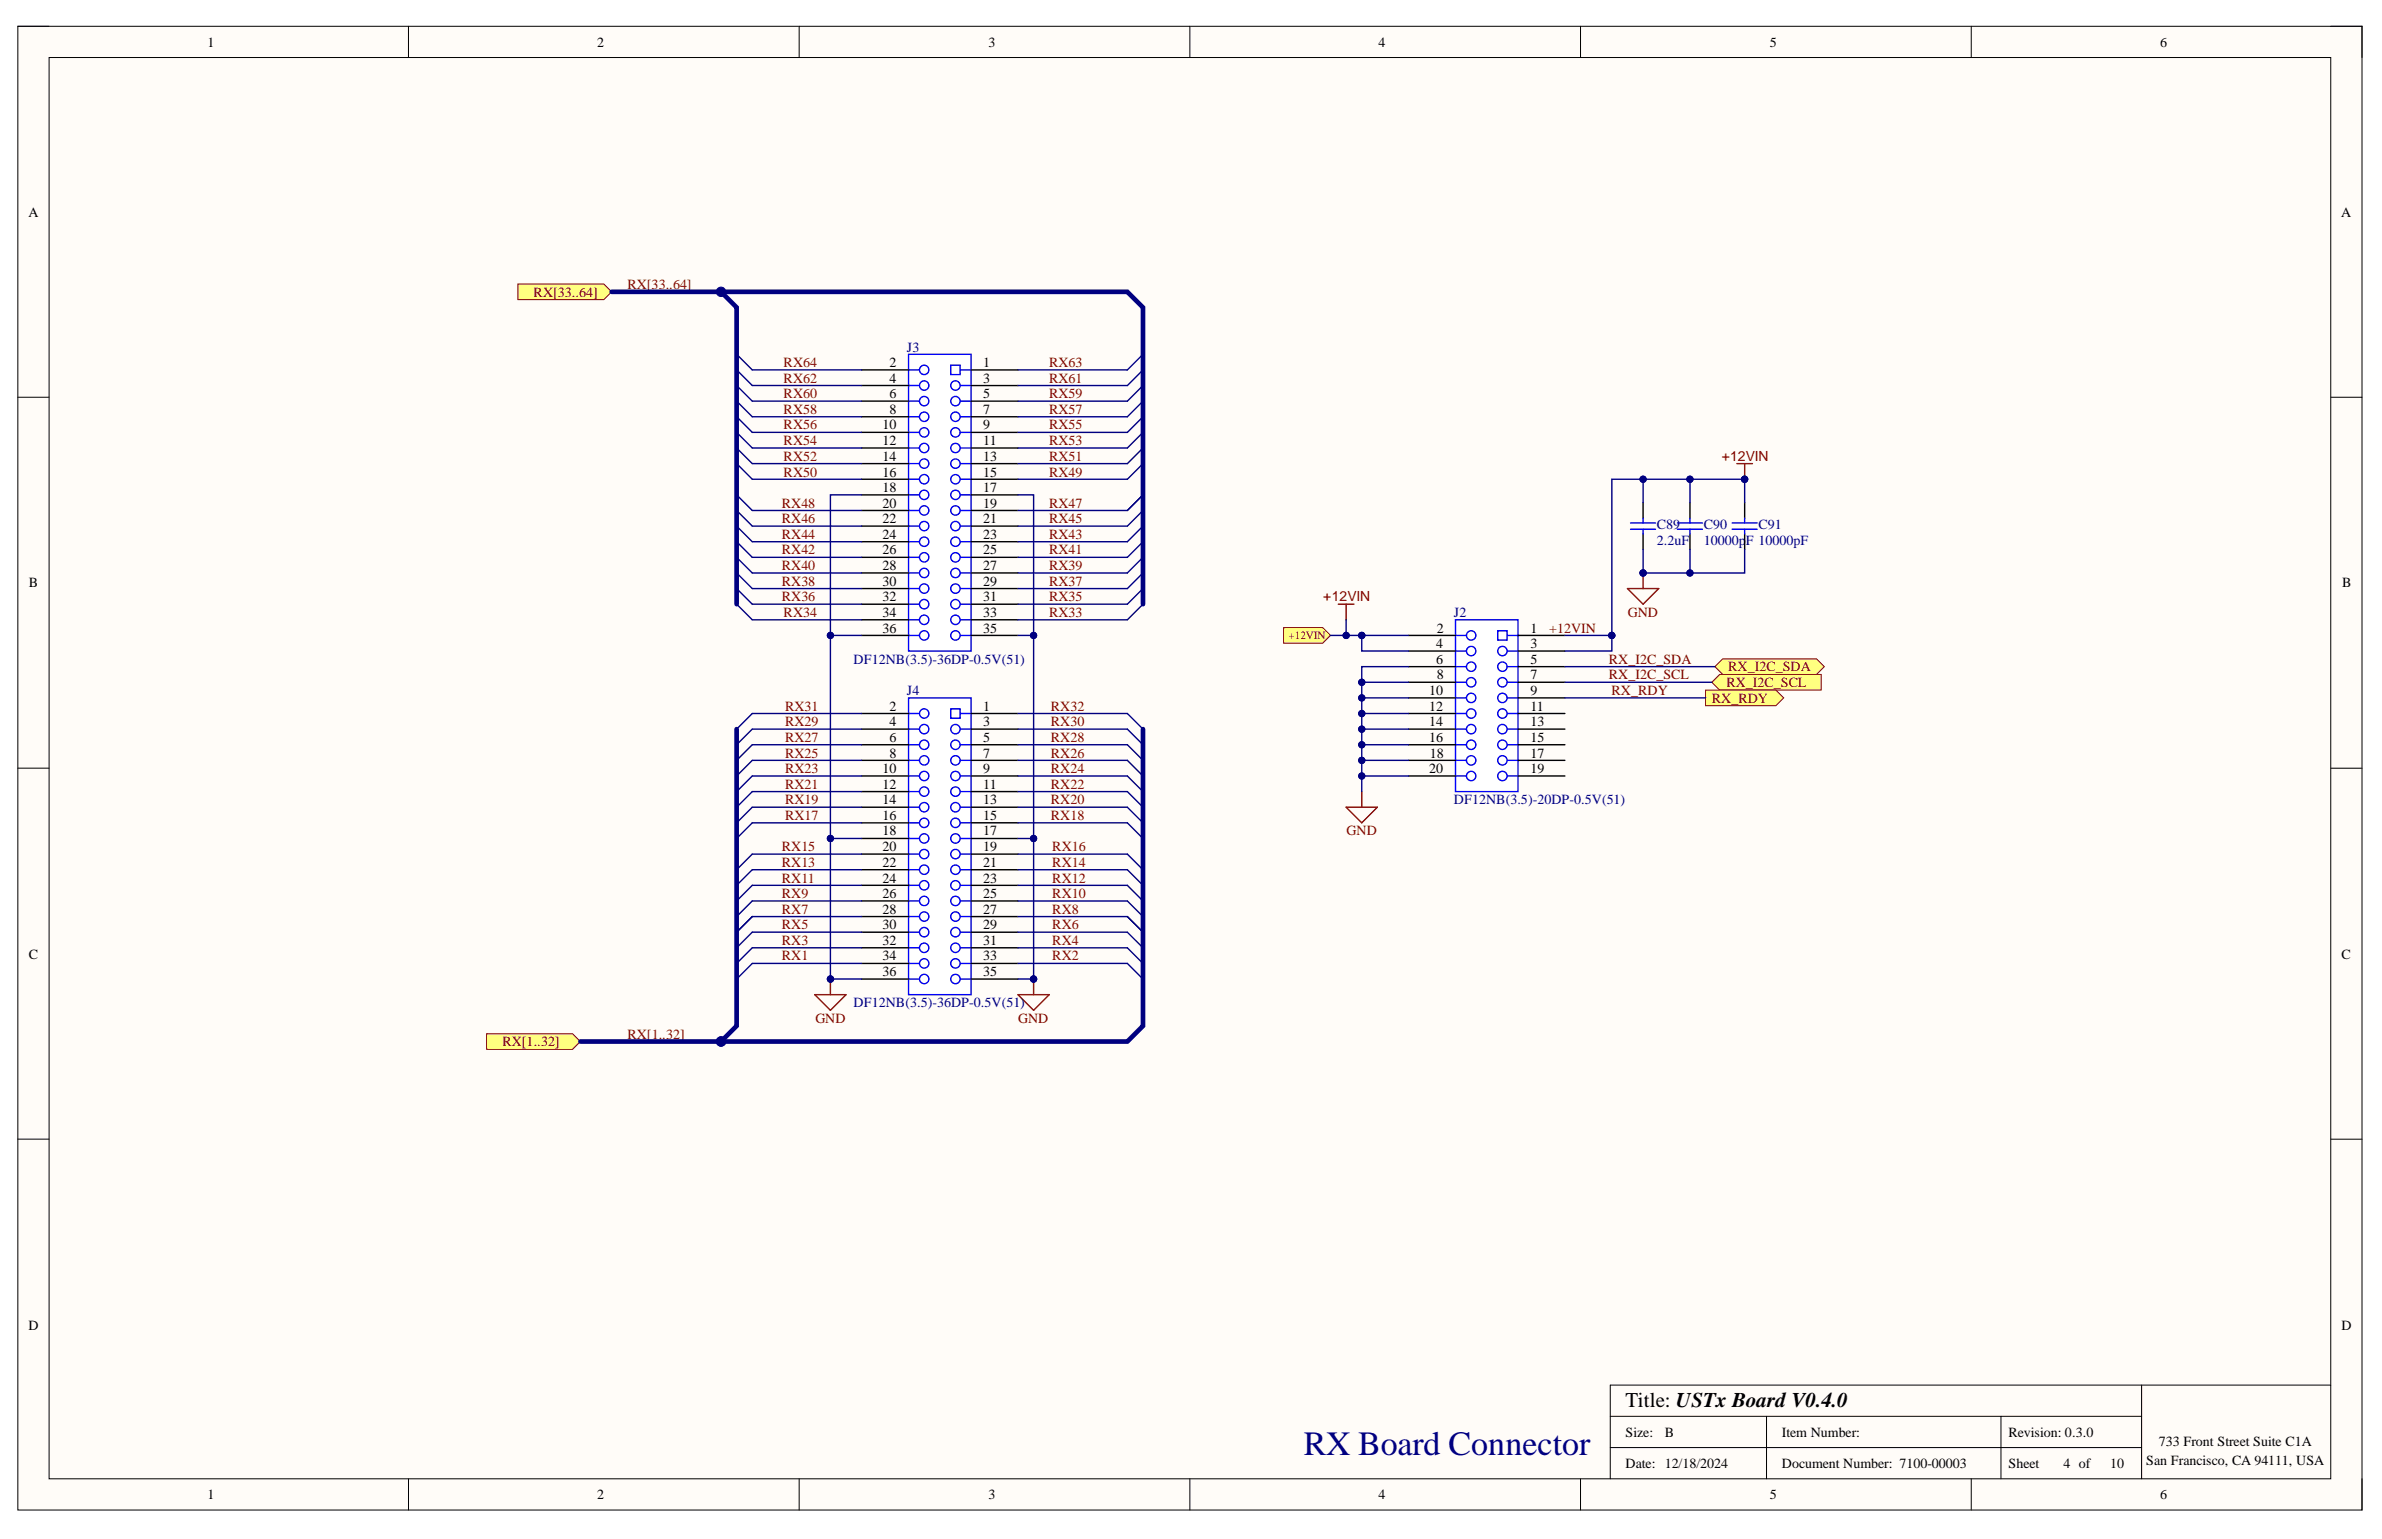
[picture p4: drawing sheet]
<svg xmlns="http://www.w3.org/2000/svg" width="432mm" height="279mm" viewBox="0 0 432 279" stroke-linecap="round" stroke-linejoin="round" font-family="sans-serif">
<defs><g id="words">
<text font-size="6.2" fill="#000080" x="236.3" y="263.7">RX Board Connector</text>
<text font-size="3.8" x="294.7" y="255.1">Title: USTx Board V0.4.0</text>
<g font-size="2.5">
<text x="37.6" y="8.5">1</text>
<text x="108.2" y="8.5">2</text>
<text x="179.2" y="8.5">3</text>
<text x="249.9" y="8.5">4</text>
<text x="320.8" y="8.5">5</text>
<text x="391.6" y="8.5">6</text>
<text x="5.2" y="39.3">A</text>
<text x="424.4" y="39.3">A</text>
<text x="161.3" y="66.5">2</text>
<text x="161.3" y="69.4">4</text>
<text x="178.2" y="66.5">1</text>
<text x="178.2" y="69.4">3</text>
<text x="160" y="77.9">10</text>
<text x="161.3" y="72.2">6</text>
<text x="161.3" y="75.1">8</text>
<text x="178.2" y="72.2">5</text>
<text x="178.2" y="75.1">7</text>
<text x="178.2" y="77.9">9</text>
<text x="160" y="80.7">12</text>
<text x="160" y="83.5">14</text>
<text x="178.2" y="80.7">11</text>
<text x="178.2" y="83.5">13</text>
<text x="160" y="86.4">16</text>
<text x="160" y="89.2">18</text>
<text x="178.2" y="86.4">15</text>
<text x="178.2" y="89.2">17</text>
<text x="160" y="92.1">20</text>
<text x="160" y="94.9">22</text>
<text x="178.2" y="92.1">19</text>
<text x="178.2" y="94.9">21</text>
<text x="160" y="97.7">24</text>
<text x="160" y="100.5">26</text>
<text x="178.2" y="97.7">23</text>
<text x="178.2" y="100.5">25</text>
<text x="5.2" y="106.5">B</text>
<text x="160" y="103.4">28</text>
<text x="160" y="106.2">30</text>
<text x="178.2" y="103.4">27</text>
<text x="178.2" y="106.2">29</text>
<text x="424.6" y="106.5">B</text>
<text x="160" y="109.1">32</text>
<text x="160" y="111.8">34</text>
<text x="178.2" y="109.1">31</text>
<text x="178.2" y="111.8">33</text>
<text x="160" y="114.7">36</text>
<text x="178.2" y="114.7">35</text>
<text x="260.4" y="117.5">4</text>
<text x="260.4" y="114.7">2</text>
<text x="277.4" y="114.7">1</text>
<text x="277.4" y="117.5">3</text>
<text x="260.4" y="120.4">6</text>
<text x="260.4" y="123.2">8</text>
<text x="277.4" y="120.4">5</text>
<text x="277.4" y="123.2">7</text>
<text x="161.3" y="128.8">2</text>
<text x="161.3" y="131.7">4</text>
<text x="178.2" y="128.8">1</text>
<text x="178.2" y="131.7">3</text>
<text x="259.1" y="126">10</text>
<text x="259.1" y="128.8">12</text>
<text x="259.1" y="131.7">14</text>
<text x="277.4" y="126">9</text>
<text x="277.4" y="128.8">11</text>
<text x="277.4" y="131.7">13</text>
<text x="161.3" y="134.5">6</text>
<text x="161.3" y="137.4">8</text>
<text x="178.2" y="134.5">5</text>
<text x="178.2" y="137.4">7</text>
<text x="259.1" y="134.5">16</text>
<text x="259.2" y="137.4">18</text>
<text x="277.4" y="134.5">15</text>
<text x="277.4" y="137.4">17</text>
<text x="160" y="140.2">10</text>
<text x="160" y="143">12</text>
<text x="178.2" y="140.2">9</text>
<text x="178.2" y="143">11</text>
<text x="259.1" y="140.2">20</text>
<text x="277.4" y="140.2">19</text>
<text x="160" y="145.8">14</text>
<text x="160" y="148.7">16</text>
<text x="178.2" y="145.8">13</text>
<text x="178.2" y="148.7">15</text>
<text x="160" y="151.5">18</text>
<text x="160" y="154.4">20</text>
<text x="178.2" y="151.5">17</text>
<text x="178.2" y="154.4">19</text>
<text x="160" y="157.1">22</text>
<text x="160" y="160">24</text>
<text x="178.2" y="157.1">21</text>
<text x="178.2" y="160">23</text>
<text x="160" y="162.8">26</text>
<text x="160" y="165.7">28</text>
<text x="178.2" y="162.8">25</text>
<text x="178.2" y="165.7">27</text>
<text x="5.2" y="173.8">C</text>
<text x="160" y="168.5">30</text>
<text x="160" y="171.3">32</text>
<text x="178.2" y="168.5">29</text>
<text x="178.2" y="171.3">31</text>
<text x="424.5" y="173.8">C</text>
<text x="160" y="174.1">34</text>
<text x="160" y="177">36</text>
<text x="178.2" y="174.1">33</text>
<text x="178.2" y="177">35</text>
<text x="5.2" y="241.1">D</text>
<text x="424.5" y="241.1">D</text>
<text x="294.7" y="260.5">Size:</text>
<text x="301.8" y="260.5">B</text>
<text x="323" y="260.5">Item Number:</text>
<text x="364.1" y="260.5">Revision: 0.3.0</text>
<text x="391.3" y="262.2">733 Front Street Suite C1A</text>
<text x="294.7" y="266.2">Date: 12/18/2024</text>
<text x="323" y="266.2">Document Number: 7100-00003</text>
<text x="364.1" y="266.2">Sheet</text>
<text x="374.1" y="266.2">4 of</text>
<text x="382.5" y="266.2">10</text>
<text x="389" y="265.6">San Francisco, CA 94111, USA</text>
<text x="37.6" y="271.9">1</text>
<text x="108.2" y="271.9">2</text>
<text x="179.2" y="271.9">3</text>
<text x="249.9" y="271.9">4</text>
<text x="320.8" y="271.9">5</text>
<text x="391.6" y="271.9">6</text>
</g>
<g font-size="2.5" fill="#800000">
<text x="96.7" y="53.8">RX[33..64]</text>
<text x="113.7" y="52.4">RX[33..64]</text>
<text x="142.1" y="66.5">RX64</text>
<text x="142.1" y="69.4">RX62</text>
<text x="190.2" y="66.5">RX63</text>
<text x="190.2" y="69.4">RX61</text>
<text x="142.1" y="72.2">RX60</text>
<text x="142.1" y="75.1">RX58</text>
<text x="142.1" y="77.9">RX56</text>
<text x="190.2" y="72.2">RX59</text>
<text x="190.2" y="75.1">RX57</text>
<text x="190.2" y="77.9">RX55</text>
<text x="142.1" y="80.7">RX54</text>
<text x="142.1" y="83.5">RX52</text>
<text x="190.2" y="80.7">RX53</text>
<text x="190.2" y="83.5">RX51</text>
<text x="312.1" y="83.5">+12VIN</text>
<text x="142.1" y="86.4">RX50</text>
<text x="190.2" y="86.4">RX49</text>
<text x="141.7" y="92.1">RX48</text>
<text x="141.7" y="94.9">RX46</text>
<text x="190.2" y="92.1">RX47</text>
<text x="190.2" y="94.9">RX45</text>
<text x="141.7" y="97.7">RX44</text>
<text x="141.7" y="100.5">RX42</text>
<text x="190.2" y="97.7">RX43</text>
<text x="190.2" y="100.5">RX41</text>
<text x="141.7" y="103.4">RX40</text>
<text x="141.7" y="106.2">RX38</text>
<text x="190.2" y="103.4">RX39</text>
<text x="190.2" y="106.2">RX37</text>
<text x="141.7" y="109.1">RX36</text>
<text x="142.1" y="111.8">RX34</text>
<text x="190.2" y="109.1">RX35</text>
<text x="190.2" y="111.8">RX33</text>
<text x="239.9" y="109.1">+12VIN</text>
<text x="295.1" y="111.8">GND</text>
<text x="280.8" y="114.7">+12VIN</text>
<text x="291.6" y="123.2">RX_I2C_SCL</text>
<text x="291.6" y="120.4">RX_I2C_SDA</text>
<text x="312.9" y="124.6">RX_I2C_SCL</text>
<text x="313.3" y="121.7">RX_I2C_SDA</text>
<text x="142.3" y="128.8">RX31</text>
<text x="142.3" y="131.7">RX29</text>
<text x="190.5" y="128.8">RX32</text>
<text x="190.5" y="131.7">RX30</text>
<text x="292.1" y="126">RX_RDY</text>
<text x="310.3" y="127.4">RX_RDY</text>
<text x="142.3" y="134.5">RX27</text>
<text x="142.3" y="137.4">RX25</text>
<text x="190.5" y="134.5">RX28</text>
<text x="190.5" y="137.4">RX26</text>
<text x="142.3" y="140.2">RX23</text>
<text x="142.3" y="143">RX21</text>
<text x="190.5" y="140.2">RX24</text>
<text x="190.5" y="143">RX22</text>
<text x="142.3" y="145.8">RX19</text>
<text x="142.3" y="148.7">RX17</text>
<text x="190.5" y="145.8">RX20</text>
<text x="190.5" y="148.7">RX18</text>
<text x="141.7" y="154.4">RX15</text>
<text x="190.8" y="154.4">RX16</text>
<text x="244.1" y="151.5">GND</text>
<text x="141.7" y="157.1">RX13</text>
<text x="141.7" y="160">RX11</text>
<text x="190.8" y="157.1">RX14</text>
<text x="190.8" y="160">RX12</text>
<text x="141.7" y="162.8">RX9</text>
<text x="141.7" y="165.7">RX7</text>
<text x="190.8" y="162.8">RX10</text>
<text x="190.8" y="165.7">RX8</text>
<text x="141.7" y="168.5">RX5</text>
<text x="141.7" y="171.3">RX3</text>
<text x="190.8" y="168.5">RX6</text>
<text x="190.8" y="171.3">RX4</text>
<text x="141.7" y="174.1">RX1</text>
<text x="190.8" y="174.1">RX2</text>
<text x="147.8" y="185.5">GND</text>
<text x="184.6" y="185.5">GND</text>
<text x="91.1" y="189.7">RX[1..32]</text>
<text x="113.7" y="188.3">RX[1..32]</text>
</g>
<g font-size="2.5" fill="#000080">
<text x="164.4" y="63.7">J3</text>
<text x="300.3" y="96">C89</text>
<text x="308.9" y="96">C90</text>
<text x="318.8" y="96">C91</text>
<text x="300.3" y="98.8">2.2uF</text>
<text x="308.9" y="98.8">10000pF 10000pF</text>
<text x="263.6" y="111.8">J2</text>
<text x="154.7" y="120.4">DF12NB(3.5)-36DP-0.5V(51)</text>
<text x="164.4" y="126">J4</text>
<text x="263.6" y="145.8">DF12NB(3.5)-20DP-0.5V(51)</text>
<text x="154.7" y="182.7">DF12NB(3.5)-36DP-0.5V(51)</text>
</g>
<text font-size="2" fill="#800000" x="233.5" y="115.9">+12VIN</text>
</g></defs>
<path d="M3.2 4.8h425v269h-425z" fill-rule="evenodd" fill="#fffcf8"/>
<path d="M3.2 4.8h425v269h-425z" fill="none" stroke="#000" stroke-width=".18"/>
<path d="M8.9 10.4h413.6v257.7h-413.6z" fill-rule="evenodd" fill="#fffcf8"/>
<g fill="none" stroke="#000" stroke-width=".18">
<path d="M3.2 4.8h5.7M8.9 10.4h413.6v257.7h-413.6zM74 4.8v5.6M144.9 4.8v5.6M215.7 4.8v5.6M286.5 4.8v5.6M357.3 4.8v5.6M422.5 4.8h5.7v5.6M3.2 72h5.7M422.5 72h5.7M3.2 139.3h5.7M422.5 139.3h5.7"/>
<path d="M3.2 206.5h5.7M422.5 206.6h5.7M291.9 256.8h96.3M320.2 256.8v11.3M362.7 256.8v11.3M388.2 251.1v17M422.5 251.1h-130.6v17M74.1 268.1v5.7M144.9 268.1v5.7M215.7 268.1v5.7M286.5 268.1v5.7M291.9 262.5h96.3"/>
<path d="M357.3 268.1v5.7M428.2 268.1v5.7"/>
</g>
<path d="M295 106.7h5.7l-2.8 2.8zM297.9 103.9v2.8M244 146.4h5.7l-2.8 2.8zM246.9 143.5v2.9" fill="none" stroke="#800000" stroke-width=".25"/>
<circle cx="297.8" cy="103.9" r=".57" fill="#000080"/>
<circle cx="297.8" cy="103.9" r=".57" fill="none" stroke="#000080" stroke-width=".18"/>
<path d="M314.8 84.1h2.9M316.3 84.1v2.8" fill="none" stroke="#800000" stroke-width=".25"/>
<circle cx="316.3" cy="86.9" r=".57" fill="#000080"/>
<circle cx="316.3" cy="86.9" r=".57" fill="none" stroke="#000080" stroke-width=".18"/>
<path d="M306.4 91.1v2.9M306.4 96.8v2.8M316.3 91.1v2.9M316.3 96.8v2.8" fill="none" stroke="#000" stroke-width=".25"/>
<path d="M304.1 96h4.5M304.1 94.8h4.5M306.4 94v.8M306.4 96v.8M314 96h4.5M314 94.8h4.5M316.3 94v.8M316.3 96v.8" fill="none" stroke="#00f" stroke-width=".25"/>
<path d="M242.6 109.5h2.8M244 109.5v2.9" fill="none" stroke="#800000" stroke-width=".25"/>
<path d="M232.7 113.8h7.1l1.4 1.4-1.4 1.4h-7.1z" fill-rule="evenodd" fill="#ffff80"/>
<path d="M232.7 113.8h7.1l1.4 1.4-1.4 1.4h-7.1z" fill="none" stroke="#800000" stroke-width=".18"/>
<path d="M297.9 91.1v2.9M297.9 96.8v2.8" fill="none" stroke="#000" stroke-width=".25"/>
<path d="M295.6 96h4.5M295.6 94.8h4.5M297.9 94v.8M297.9 96v.8" fill="none" stroke="#00f" stroke-width=".25"/>
<path d="M88.2 187.4h15.6l1.4 1.4-1.4 1.5h-15.6z" fill-rule="evenodd" fill="#ffff80"/>
<path d="M88.2 187.4h15.6l1.4 1.4-1.4 1.5h-15.6z" fill="none" stroke="#800000" stroke-width=".18"/>
<g fill="none" stroke="#000080" stroke-width=".25">
<path d="M133.5 67.1l2.9 2.8M133.5 69.9l2.9 2.8M133.5 72.7l2.9 2.9M133.5 75.6l2.9 2.8M133.5 78.4l2.9 2.8M133.5 64.2l2.9 2.9M133.5 81.2l2.9 2.9M133.5 84.1l2.9 2.8M133.5 89.7l2.9 2.9M133.5 92.6l2.9 2.8M133.5 95.4l2.9 2.8M133.5 98.2l2.9 2.9"/>
<path d="M133.5 101.1l2.9 2.8M133.5 103.9l2.9 2.8M133.5 106.7l2.9 2.8M133.5 109.5l2.9 2.9M136.4 137.9l-2.9 2.8M136.4 135l-2.9 2.9M136.4 132.2l-2.9 2.8M136.4 129.4l-2.9 2.8M136.4 146.4l-2.9 2.8M136.4 149.2l-2.9 2.8M136.4 154.9l-2.9 2.8M136.4 157.7l-2.9 2.8"/>
<path d="M136.4 143.5l-2.9 2.9M136.4 140.7l-2.9 2.8M136.4 163.4l-2.9 2.8M136.4 160.5l-2.9 2.9M136.4 166.2l-2.9 2.8"/>
</g>
<path d="M150.5 177.5v2.9M147.7 180.4h5.7l-2.9 2.8z" fill="none" stroke="#800000" stroke-width=".25"/>
<circle cx="150.5" cy="177.5" r=".56" fill="#000080"/>
<circle cx="150.5" cy="177.5" r=".56" fill="none" stroke="#000080" stroke-width=".18"/>
<g fill="none" stroke="#000080" stroke-width=".25">
<path d="M207.2 67.1l-2.8 2.8M207.2 69.9l-2.8 2.8M207.2 72.7l-2.8 2.9M207.2 75.6l-2.8 2.8M207.2 78.4l-2.8 2.8M207.2 64.2l-2.8 2.9M207.2 81.2l-2.8 2.9M207.2 84.1l-2.8 2.8M207.2 89.7l-2.8 2.9M207.2 92.6l-2.8 2.8M207.2 95.4l-2.8 2.8M207.2 98.2l-2.8 2.9"/>
<path d="M207.2 101.1l-2.8 2.8M207.2 103.9l-2.8 2.8M207.2 106.7l-2.8 2.8M207.2 109.5l-2.8 2.9M204.4 137.9l2.8 2.8M204.4 135l2.8 2.9M204.4 132.2l2.8 2.8M204.4 129.4l2.8 2.8M204.4 146.4l2.8 2.8M204.4 149.2l2.8 2.8M204.4 154.9l2.8 2.8M204.4 157.7l2.8 2.8"/>
<path d="M204.4 143.5l2.8 2.9M204.4 140.7l2.8 2.8M204.4 163.4l2.8 2.8M204.4 160.5l2.8 2.9M204.4 166.2l2.8 2.8"/>
</g>
<path d="M187.4 177.5v2.9M184.5 180.4h5.7l-2.8 2.8z" fill="none" stroke="#800000" stroke-width=".25"/>
<circle cx="187.4" cy="177.5" r=".57" fill="#000080"/>
<circle cx="187.4" cy="177.5" r=".57" fill="none" stroke="#000080" stroke-width=".18"/>
<path d="M136.4 171.9l-2.9 2.8M136.4 166.2l-2.9 2.8M136.4 169l-2.9 2.9M136.4 174.7l-2.9 2.8M204.4 171.9l2.8 2.8M204.4 166.2l2.8 2.8M204.4 169l2.8 2.9M204.4 174.7l2.8 2.8" fill="none" stroke="#000080" stroke-width=".25"/>
<path d="M310.3 123.7l1.4-1.4h18.4v2.8h-18.4z" fill-rule="evenodd" fill="#ffff80"/>
<path d="M310.3 123.7l1.4-1.4h18.4v2.8h-18.4z" fill="none" stroke="#800000" stroke-width=".18"/>
<path d="M310.9 120.9l1.4-1.4h17l1.4 1.4-1.4 1.4h-17z" fill-rule="evenodd" fill="#ffff80"/>
<path d="M310.9 120.9l1.4-1.4h17l1.4 1.4-1.4 1.4h-17z" fill="none" stroke="#800000" stroke-width=".18"/>
<path d="M309.2 125.1h12.7l1.4 1.4-1.4 1.5h-12.7z" fill-rule="evenodd" fill="#ffff80"/>
<path d="M309.2 125.1h12.7l1.4 1.4-1.4 1.5h-12.7z" fill="none" stroke="#800000" stroke-width=".18"/>
<path d="M93.9 51.5h15.6l1.4 1.4-1.4 1.4h-15.6z" fill-rule="evenodd" fill="#ffff80"/>
<path d="M93.9 51.5h15.6l1.4 1.4-1.4 1.4h-15.6z" fill="none" stroke="#800000" stroke-width=".18"/>
<path d="M164.7 64.2h11.3v53.8h-11.3z" fill-rule="evenodd" fill="#fff"/>
<path d="M164.7 64.2h11.3v53.8h-11.3zM174.1 69.9h1.9" fill="none" stroke="#00f" stroke-width=".25"/>
<circle cx="173.2" cy="69.9" r=".85" fill="#fff"/>
<g fill="none" stroke="#00f" stroke-width=".25">
<path d="M174.1 67.1h1.9"/>
<circle cx="173.2" cy="69.9" r=".85"/>
</g>
<circle cx="173.2" cy="72.7" r=".85" fill="#fff"/>
<g fill="none" stroke="#00f" stroke-width=".25">
<path d="M174.1 72.7h1.9"/>
<circle cx="173.2" cy="72.7" r=".85"/>
</g>
<circle cx="173.2" cy="75.6" r=".85" fill="#fff"/>
<g fill="none" stroke="#00f" stroke-width=".25">
<path d="M174.1 75.6h1.9"/>
<circle cx="173.2" cy="75.6" r=".85"/>
</g>
<circle cx="173.2" cy="78.4" r=".85" fill="#fff"/>
<g fill="none" stroke="#00f" stroke-width=".25">
<path d="M164.7 75.6h2M174.1 78.4h1.9"/>
<circle cx="173.2" cy="78.4" r=".85"/>
</g>
<circle cx="167.5" cy="75.6" r=".85" fill="#fff"/>
<g fill="none" stroke="#00f" stroke-width=".25">
<path d="M164.7 78.4h2"/>
<circle cx="167.5" cy="75.6" r=".85"/>
</g>
<circle cx="167.5" cy="78.4" r=".85" fill="#fff"/>
<circle cx="167.5" cy="78.4" r=".85" fill="none" stroke="#00f" stroke-width=".25"/>
<circle cx="167.5" cy="72.7" r=".85" fill="#fff"/>
<g fill="none" stroke="#00f" stroke-width=".25">
<path d="M164.7 72.7h2"/>
<circle cx="167.5" cy="72.7" r=".85"/>
</g>
<circle cx="167.5" cy="69.9" r=".85" fill="#fff"/>
<g fill="none" stroke="#00f" stroke-width=".25">
<path d="M164.7 69.9h2"/>
<circle cx="167.5" cy="69.9" r=".85"/>
</g>
<circle cx="167.5" cy="67.1" r=".85" fill="#fff"/>
<g fill="none" stroke="#00f" stroke-width=".25">
<path d="M164.7 67.1h2M174.1 84.1h1.9"/>
<circle cx="167.5" cy="67.1" r=".85"/>
</g>
<circle cx="173.2" cy="84.1" r=".85" fill="#fff"/>
<g fill="none" stroke="#00f" stroke-width=".25">
<path d="M174.1 81.2h1.9"/>
<circle cx="173.2" cy="84.1" r=".85"/>
</g>
<circle cx="173.2" cy="81.2" r=".85" fill="#fff"/>
<g fill="none" stroke="#00f" stroke-width=".25">
<path d="M164.7 81.2h2"/>
<circle cx="173.2" cy="81.2" r=".85"/>
</g>
<circle cx="167.5" cy="81.2" r=".85" fill="#fff"/>
<g fill="none" stroke="#00f" stroke-width=".25">
<path d="M164.7 84.1h2"/>
<circle cx="167.5" cy="81.2" r=".85"/>
</g>
<circle cx="167.5" cy="84.1" r=".85" fill="#fff"/>
<g fill="none" stroke="#00f" stroke-width=".25">
<path d="M174.1 86.9h1.9"/>
<circle cx="167.5" cy="84.1" r=".85"/>
</g>
<circle cx="173.2" cy="86.9" r=".85" fill="#fff"/>
<g fill="none" stroke="#00f" stroke-width=".25">
<path d="M164.7 86.9h2"/>
<circle cx="173.2" cy="86.9" r=".85"/>
</g>
<circle cx="167.5" cy="86.9" r=".85" fill="#fff"/>
<g fill="none" stroke="#00f" stroke-width=".25">
<path d="M174.1 89.7h1.9"/>
<circle cx="167.5" cy="86.9" r=".85"/>
</g>
<circle cx="173.2" cy="89.7" r=".85" fill="#fff"/>
<g fill="none" stroke="#00f" stroke-width=".25">
<path d="M164.7 89.7h2"/>
<circle cx="173.2" cy="89.7" r=".85"/>
</g>
<circle cx="167.5" cy="89.7" r=".85" fill="#fff"/>
<g fill="none" stroke="#00f" stroke-width=".25">
<path d="M174.1 92.6h1.9"/>
<circle cx="167.5" cy="89.7" r=".85"/>
</g>
<circle cx="173.2" cy="92.6" r=".85" fill="#fff"/>
<g fill="none" stroke="#00f" stroke-width=".25">
<path d="M164.7 92.6h2"/>
<circle cx="173.2" cy="92.6" r=".85"/>
</g>
<circle cx="167.5" cy="92.6" r=".85" fill="#fff"/>
<g fill="none" stroke="#00f" stroke-width=".25">
<path d="M174.1 95.4h1.9"/>
<circle cx="167.5" cy="92.6" r=".85"/>
</g>
<circle cx="173.2" cy="95.4" r=".85" fill="#fff"/>
<g fill="none" stroke="#00f" stroke-width=".25">
<path d="M164.7 95.4h2"/>
<circle cx="173.2" cy="95.4" r=".85"/>
</g>
<circle cx="167.5" cy="95.4" r=".85" fill="#fff"/>
<g fill="none" stroke="#00f" stroke-width=".25">
<path d="M174.1 98.2h1.9"/>
<circle cx="167.5" cy="95.4" r=".85"/>
</g>
<circle cx="173.2" cy="98.2" r=".85" fill="#fff"/>
<g fill="none" stroke="#00f" stroke-width=".25">
<path d="M164.7 98.2h2"/>
<circle cx="173.2" cy="98.2" r=".85"/>
</g>
<circle cx="167.5" cy="98.2" r=".85" fill="#fff"/>
<g fill="none" stroke="#00f" stroke-width=".25">
<path d="M174.1 101.1h1.9"/>
<circle cx="167.5" cy="98.2" r=".85"/>
</g>
<circle cx="173.2" cy="101.1" r=".85" fill="#fff"/>
<g fill="none" stroke="#00f" stroke-width=".25">
<path d="M164.7 101.1h2"/>
<circle cx="173.2" cy="101.1" r=".85"/>
</g>
<circle cx="167.5" cy="101.1" r=".85" fill="#fff"/>
<g fill="none" stroke="#00f" stroke-width=".25">
<path d="M174.1 103.9h1.9"/>
<circle cx="167.5" cy="101.1" r=".85"/>
</g>
<circle cx="173.2" cy="103.9" r=".85" fill="#fff"/>
<g fill="none" stroke="#00f" stroke-width=".25">
<path d="M164.7 103.9h2"/>
<circle cx="173.2" cy="103.9" r=".85"/>
</g>
<circle cx="167.5" cy="103.9" r=".85" fill="#fff"/>
<g fill="none" stroke="#00f" stroke-width=".25">
<path d="M174.1 106.7h1.9"/>
<circle cx="167.5" cy="103.9" r=".85"/>
</g>
<circle cx="173.2" cy="106.7" r=".85" fill="#fff"/>
<g fill="none" stroke="#00f" stroke-width=".25">
<path d="M164.7 106.7h2"/>
<circle cx="173.2" cy="106.7" r=".85"/>
</g>
<circle cx="167.5" cy="106.7" r=".85" fill="#fff"/>
<g fill="none" stroke="#00f" stroke-width=".25">
<path d="M174.1 109.5h1.9"/>
<circle cx="167.5" cy="106.7" r=".85"/>
</g>
<circle cx="173.2" cy="109.6" r=".85" fill="#fff"/>
<g fill="none" stroke="#00f" stroke-width=".25">
<path d="M164.7 109.5h2"/>
<circle cx="173.2" cy="109.6" r=".85"/>
</g>
<circle cx="167.5" cy="109.5" r=".85" fill="#fff"/>
<g fill="none" stroke="#00f" stroke-width=".25">
<path d="M174.1 115.2h1.9"/>
<circle cx="167.5" cy="109.5" r=".85"/>
</g>
<circle cx="173.2" cy="115.2" r=".85" fill="#fff"/>
<g fill="none" stroke="#00f" stroke-width=".25">
<path d="M174.1 112.4h1.9"/>
<circle cx="173.2" cy="115.2" r=".85"/>
</g>
<circle cx="173.2" cy="112.4" r=".85" fill="#fff"/>
<circle cx="173.2" cy="112.4" r=".85" fill="none" stroke="#00f" stroke-width=".25"/>
<circle cx="167.5" cy="115.2" r=".85" fill="#fff"/>
<g fill="none" stroke="#00f" stroke-width=".25">
<path d="M164.7 115.2h2"/>
<circle cx="167.5" cy="115.2" r=".85"/>
</g>
<circle cx="167.5" cy="112.4" r=".85" fill="#fff"/>
<g fill="none" stroke="#00f" stroke-width=".25">
<path d="M164.7 112.4h2"/>
<circle cx="167.5" cy="112.4" r=".85"/>
</g>
<path d="M172.3 66.2h1.8v1.7h-1.8z" fill-rule="evenodd" fill="#fff"/>
<path d="M172.3 66.2h1.8v1.7h-1.8z" fill="none" stroke="#00f" stroke-width=".25"/>
<g fill="none" stroke="#000" stroke-width=".25">
<path d="M156.2 67.1h8.5M156.2 69.9h8.5M156.2 72.7h8.5M156.2 75.6h8.5M156.2 78.4h8.5M176 67.1h8.5M176 69.9h8.5M176 72.7h8.5M176 75.6h8.5M176 78.4h8.5M156.2 81.2h8.5M156.2 84.1h8.5"/>
<path d="M156.2 86.9h8.5M156.2 89.7h8.5M156.2 92.6h8.5M156.2 95.4h8.5M156.2 98.2h8.5M176 81.2h8.5M176 84.1h8.5M176 86.9h8.5M176 89.7h8.5M176 92.6h8.5M176 95.4h8.5M176 98.2h8.5"/>
<path d="M156.2 101.1h8.5M156.2 103.9h8.5M156.2 106.7h8.5M156.2 109.5h8.5M156.2 112.4h8.5M156.2 115.2h8.5M176 101.1h8.5M176 103.9h8.5M176 106.7h8.5M176 109.5h8.5M176 112.4h8.5M176 115.2h8.5"/>
</g>
<path d="M164.7 126.5h11.3v53.9h-11.3z" fill-rule="evenodd" fill="#fff"/>
<path d="M164.7 126.5h11.3v53.9h-11.3zM174.1 132.2h1.9" fill="none" stroke="#00f" stroke-width=".25"/>
<circle cx="173.2" cy="132.2" r=".85" fill="#fff"/>
<g fill="none" stroke="#00f" stroke-width=".25">
<path d="M174.1 129.4h1.9"/>
<circle cx="173.2" cy="132.2" r=".85"/>
</g>
<circle cx="173.2" cy="135" r=".85" fill="#fff"/>
<g fill="none" stroke="#00f" stroke-width=".25">
<path d="M174.1 135h1.9"/>
<circle cx="173.2" cy="135" r=".85"/>
</g>
<circle cx="173.2" cy="137.9" r=".85" fill="#fff"/>
<g fill="none" stroke="#00f" stroke-width=".25">
<path d="M174.1 137.9h1.9"/>
<circle cx="173.2" cy="137.9" r=".85"/>
</g>
<circle cx="173.2" cy="140.7" r=".85" fill="#fff"/>
<g fill="none" stroke="#00f" stroke-width=".25">
<path d="M164.7 137.9h2M174.1 140.7h1.9"/>
<circle cx="173.2" cy="140.7" r=".85"/>
</g>
<circle cx="167.5" cy="137.9" r=".85" fill="#fff"/>
<g fill="none" stroke="#00f" stroke-width=".25">
<path d="M164.7 140.7h2"/>
<circle cx="167.5" cy="137.9" r=".85"/>
</g>
<circle cx="167.5" cy="140.7" r=".85" fill="#fff"/>
<circle cx="167.5" cy="140.7" r=".85" fill="none" stroke="#00f" stroke-width=".25"/>
<circle cx="167.5" cy="135" r=".85" fill="#fff"/>
<g fill="none" stroke="#00f" stroke-width=".25">
<path d="M164.7 135h2"/>
<circle cx="167.5" cy="135" r=".85"/>
</g>
<circle cx="167.5" cy="132.2" r=".85" fill="#fff"/>
<g fill="none" stroke="#00f" stroke-width=".25">
<path d="M164.7 132.2h2"/>
<circle cx="167.5" cy="132.2" r=".85"/>
</g>
<circle cx="167.5" cy="129.4" r=".85" fill="#fff"/>
<g fill="none" stroke="#00f" stroke-width=".25">
<path d="M164.7 129.4h2M174.1 146.4h1.9"/>
<circle cx="167.5" cy="129.4" r=".85"/>
</g>
<circle cx="173.2" cy="146.4" r=".85" fill="#fff"/>
<g fill="none" stroke="#00f" stroke-width=".25">
<path d="M174.1 143.5h1.9"/>
<circle cx="173.2" cy="146.4" r=".85"/>
</g>
<circle cx="173.2" cy="143.5" r=".85" fill="#fff"/>
<g fill="none" stroke="#00f" stroke-width=".25">
<path d="M164.7 143.5h2"/>
<circle cx="173.2" cy="143.5" r=".85"/>
</g>
<circle cx="167.5" cy="143.5" r=".85" fill="#fff"/>
<g fill="none" stroke="#00f" stroke-width=".25">
<path d="M164.7 146.4h2"/>
<circle cx="167.5" cy="143.5" r=".85"/>
</g>
<circle cx="167.5" cy="146.4" r=".85" fill="#fff"/>
<g fill="none" stroke="#00f" stroke-width=".25">
<path d="M174.1 149.2h1.9"/>
<circle cx="167.5" cy="146.4" r=".85"/>
</g>
<circle cx="173.2" cy="149.2" r=".85" fill="#fff"/>
<g fill="none" stroke="#00f" stroke-width=".25">
<path d="M164.7 149.2h2"/>
<circle cx="173.2" cy="149.2" r=".85"/>
</g>
<circle cx="167.5" cy="149.2" r=".85" fill="#fff"/>
<g fill="none" stroke="#00f" stroke-width=".25">
<path d="M174.1 152h1.9"/>
<circle cx="167.5" cy="149.2" r=".85"/>
</g>
<circle cx="173.2" cy="152" r=".85" fill="#fff"/>
<g fill="none" stroke="#00f" stroke-width=".25">
<path d="M164.7 152h2"/>
<circle cx="173.2" cy="152" r=".85"/>
</g>
<circle cx="167.5" cy="152" r=".85" fill="#fff"/>
<g fill="none" stroke="#00f" stroke-width=".25">
<path d="M174.1 154.9h1.9"/>
<circle cx="167.5" cy="152" r=".85"/>
</g>
<circle cx="173.2" cy="154.9" r=".85" fill="#fff"/>
<g fill="none" stroke="#00f" stroke-width=".25">
<path d="M164.7 154.9h2"/>
<circle cx="173.2" cy="154.9" r=".85"/>
</g>
<circle cx="167.5" cy="154.9" r=".85" fill="#fff"/>
<g fill="none" stroke="#00f" stroke-width=".25">
<path d="M174.1 157.7h1.9"/>
<circle cx="167.5" cy="154.9" r=".85"/>
</g>
<circle cx="173.2" cy="157.7" r=".85" fill="#fff"/>
<g fill="none" stroke="#00f" stroke-width=".25">
<path d="M164.7 157.7h2"/>
<circle cx="173.2" cy="157.7" r=".85"/>
</g>
<circle cx="167.5" cy="157.7" r=".85" fill="#fff"/>
<g fill="none" stroke="#00f" stroke-width=".25">
<path d="M174.1 160.5h1.9"/>
<circle cx="167.5" cy="157.7" r=".85"/>
</g>
<circle cx="173.2" cy="160.5" r=".85" fill="#fff"/>
<g fill="none" stroke="#00f" stroke-width=".25">
<path d="M164.7 160.5h2"/>
<circle cx="173.2" cy="160.5" r=".85"/>
</g>
<circle cx="167.5" cy="160.5" r=".85" fill="#fff"/>
<g fill="none" stroke="#00f" stroke-width=".25">
<path d="M174.1 163.4h1.9"/>
<circle cx="167.5" cy="160.5" r=".85"/>
</g>
<circle cx="173.2" cy="163.4" r=".85" fill="#fff"/>
<g fill="none" stroke="#00f" stroke-width=".25">
<path d="M164.7 163.4h2"/>
<circle cx="173.2" cy="163.4" r=".85"/>
</g>
<circle cx="167.5" cy="163.4" r=".85" fill="#fff"/>
<g fill="none" stroke="#00f" stroke-width=".25">
<path d="M174.1 166.2h1.9"/>
<circle cx="167.5" cy="163.4" r=".85"/>
</g>
<circle cx="173.2" cy="166.2" r=".85" fill="#fff"/>
<g fill="none" stroke="#00f" stroke-width=".25">
<path d="M164.7 166.2h2"/>
<circle cx="173.2" cy="166.2" r=".85"/>
</g>
<circle cx="167.5" cy="166.2" r=".85" fill="#fff"/>
<g fill="none" stroke="#00f" stroke-width=".25">
<path d="M174.1 169h1.9"/>
<circle cx="167.5" cy="166.2" r=".85"/>
</g>
<circle cx="173.2" cy="169" r=".85" fill="#fff"/>
<g fill="none" stroke="#00f" stroke-width=".25">
<path d="M164.7 169h2"/>
<circle cx="173.2" cy="169" r=".85"/>
</g>
<circle cx="167.5" cy="169" r=".85" fill="#fff"/>
<g fill="none" stroke="#00f" stroke-width=".25">
<path d="M174.1 171.9h1.9"/>
<circle cx="167.5" cy="169" r=".85"/>
</g>
<circle cx="173.2" cy="171.9" r=".85" fill="#fff"/>
<g fill="none" stroke="#00f" stroke-width=".25">
<path d="M164.7 171.9h2"/>
<circle cx="173.2" cy="171.9" r=".85"/>
</g>
<circle cx="167.5" cy="171.9" r=".85" fill="#fff"/>
<g fill="none" stroke="#00f" stroke-width=".25">
<path d="M174.1 177.5h1.9"/>
<circle cx="167.5" cy="171.9" r=".85"/>
</g>
<circle cx="173.2" cy="177.5" r=".85" fill="#fff"/>
<g fill="none" stroke="#00f" stroke-width=".25">
<path d="M174.1 174.7h1.9"/>
<circle cx="173.2" cy="177.5" r=".85"/>
</g>
<circle cx="173.2" cy="174.7" r=".85" fill="#fff"/>
<circle cx="173.2" cy="174.7" r=".85" fill="none" stroke="#00f" stroke-width=".25"/>
<circle cx="167.5" cy="177.5" r=".85" fill="#fff"/>
<g fill="none" stroke="#00f" stroke-width=".25">
<path d="M164.7 177.5h2"/>
<circle cx="167.5" cy="177.5" r=".85"/>
</g>
<circle cx="167.5" cy="174.7" r=".85" fill="#fff"/>
<g fill="none" stroke="#00f" stroke-width=".25">
<path d="M164.7 174.7h2"/>
<circle cx="167.5" cy="174.7" r=".85"/>
</g>
<path d="M172.3 128.5h1.8v1.7h-1.8z" fill-rule="evenodd" fill="#fff"/>
<path d="M172.3 128.5h1.8v1.7h-1.8z" fill="none" stroke="#00f" stroke-width=".25"/>
<g fill="none" stroke="#000" stroke-width=".25">
<path d="M156.2 129.4h8.5M156.2 132.2h8.5M156.2 135h8.5M156.2 137.9h8.5M176 129.4h8.5M176 132.2h8.5M176 135h8.5M176 137.9h8.5M156.2 140.7h8.5M156.2 143.5h8.5M156.2 146.4h8.5M156.2 149.2h8.5"/>
<path d="M156.2 152h8.5M156.2 154.9h8.5M156.2 157.7h8.5M176 140.7h8.5M176 143.5h8.5M176 146.4h8.5M176 149.2h8.5M176 152h8.5M176 154.9h8.5M176 157.7h8.5M156.2 160.5h8.5M156.2 163.4h8.5"/>
<path d="M156.2 166.2h8.5M156.2 169h8.5M156.2 171.9h8.5M156.2 174.7h8.5M156.2 177.5h8.5M176 160.5h8.5M176 163.4h8.5M176 166.2h8.5M176 169h8.5M176 171.9h8.5M176 174.7h8.5M176 177.5h8.5"/>
</g>
<path d="M263.8 112.4h11.4v31.1h-11.4z" fill-rule="evenodd" fill="#fff"/>
<path d="M263.8 112.4h11.4v31.1h-11.4zM273.2 118h2" fill="none" stroke="#00f" stroke-width=".25"/>
<circle cx="272.4" cy="118" r=".85" fill="#fff"/>
<g fill="none" stroke="#00f" stroke-width=".25">
<path d="M273.2 115.2h2"/>
<circle cx="272.4" cy="118" r=".85"/>
</g>
<circle cx="272.4" cy="120.9" r=".85" fill="#fff"/>
<g fill="none" stroke="#00f" stroke-width=".25">
<path d="M273.2 120.9h2"/>
<circle cx="272.4" cy="120.9" r=".85"/>
</g>
<circle cx="272.4" cy="123.7" r=".85" fill="#fff"/>
<g fill="none" stroke="#00f" stroke-width=".25">
<path d="M273.2 123.7h2"/>
<circle cx="272.4" cy="123.7" r=".85"/>
</g>
<circle cx="272.4" cy="126.5" r=".85" fill="#fff"/>
<g fill="none" stroke="#00f" stroke-width=".25">
<path d="M263.8 123.7h2M273.2 126.5h2"/>
<circle cx="272.4" cy="126.5" r=".85"/>
</g>
<circle cx="266.7" cy="123.7" r=".85" fill="#fff"/>
<g fill="none" stroke="#00f" stroke-width=".25">
<path d="M263.8 126.5h2"/>
<circle cx="266.7" cy="123.7" r=".85"/>
</g>
<circle cx="266.7" cy="126.5" r=".85" fill="#fff"/>
<circle cx="266.7" cy="126.5" r=".85" fill="none" stroke="#00f" stroke-width=".25"/>
<circle cx="266.7" cy="120.9" r=".85" fill="#fff"/>
<g fill="none" stroke="#00f" stroke-width=".25">
<path d="M263.8 120.9h2"/>
<circle cx="266.7" cy="120.9" r=".85"/>
</g>
<circle cx="266.7" cy="118" r=".85" fill="#fff"/>
<g fill="none" stroke="#00f" stroke-width=".25">
<path d="M263.8 118h2"/>
<circle cx="266.7" cy="118" r=".85"/>
</g>
<circle cx="266.7" cy="115.2" r=".85" fill="#fff"/>
<g fill="none" stroke="#00f" stroke-width=".25">
<path d="M263.8 115.2h2M273.2 132.2h2"/>
<circle cx="266.7" cy="115.2" r=".85"/>
</g>
<circle cx="272.4" cy="132.2" r=".85" fill="#fff"/>
<g fill="none" stroke="#00f" stroke-width=".25">
<path d="M273.2 129.4h2"/>
<circle cx="272.4" cy="132.2" r=".85"/>
</g>
<circle cx="272.4" cy="129.4" r=".85" fill="#fff"/>
<g fill="none" stroke="#00f" stroke-width=".25">
<path d="M263.8 129.4h2"/>
<circle cx="272.4" cy="129.4" r=".85"/>
</g>
<circle cx="266.7" cy="129.4" r=".85" fill="#fff"/>
<g fill="none" stroke="#00f" stroke-width=".25">
<path d="M263.8 132.2h2"/>
<circle cx="266.7" cy="129.4" r=".85"/>
</g>
<circle cx="266.7" cy="132.2" r=".85" fill="#fff"/>
<g fill="none" stroke="#00f" stroke-width=".25">
<path d="M273.2 135h2"/>
<circle cx="266.7" cy="132.2" r=".85"/>
</g>
<circle cx="272.4" cy="135" r=".85" fill="#fff"/>
<g fill="none" stroke="#00f" stroke-width=".25">
<path d="M263.8 135h2"/>
<circle cx="272.4" cy="135" r=".85"/>
</g>
<circle cx="266.7" cy="135" r=".85" fill="#fff"/>
<g fill="none" stroke="#00f" stroke-width=".25">
<path d="M273.2 137.9h2"/>
<circle cx="266.7" cy="135" r=".85"/>
</g>
<circle cx="272.4" cy="137.9" r=".85" fill="#fff"/>
<g fill="none" stroke="#00f" stroke-width=".25">
<path d="M263.8 137.9h2"/>
<circle cx="272.4" cy="137.9" r=".85"/>
</g>
<circle cx="266.7" cy="137.9" r=".85" fill="#fff"/>
<g fill="none" stroke="#00f" stroke-width=".25">
<path d="M273.2 140.7h2"/>
<circle cx="266.7" cy="137.9" r=".85"/>
</g>
<circle cx="272.4" cy="140.7" r=".85" fill="#fff"/>
<g fill="none" stroke="#00f" stroke-width=".25">
<path d="M263.8 140.7h2"/>
<circle cx="272.4" cy="140.7" r=".85"/>
</g>
<circle cx="266.7" cy="140.7" r=".85" fill="#fff"/>
<circle cx="266.7" cy="140.7" r=".85" fill="none" stroke="#00f" stroke-width=".25"/>
<path d="M271.5 114.4h1.7v1.7h-1.7z" fill-rule="evenodd" fill="#fff"/>
<path d="M271.5 114.4h1.7v1.7h-1.7z" fill="none" stroke="#00f" stroke-width=".25"/>
<g fill="none" stroke="#000" stroke-width=".25">
<path d="M255.4 115.2h8.4M255.4 118h8.4M275.2 115.2h8.5M275.2 118h8.5M255.4 120.9h8.4M255.4 123.7h8.4M255.4 126.5h8.4M255.4 129.4h8.4M255.4 132.2h8.4M255.4 135h8.4M255.4 137.9h8.4M275.2 120.9h8.5"/>
<path d="M275.2 123.7h8.5M275.2 126.5h8.5M275.2 129.4h8.5M275.2 132.2h8.5M275.2 135h8.5M275.2 137.9h8.5M255.4 140.7h8.4M275.2 140.7h8.5"/>
</g>
<path d="M246.9 123.7h8.5M283.7 120.9h27.2" fill="none" stroke="#000080" stroke-width=".25"/>
<circle cx="246.9" cy="123.7" r=".56" fill="#000080"/>
<circle cx="246.9" cy="123.7" r=".56" fill="none" stroke="#000080" stroke-width=".18"/>
<path d="M246.9 126.5h8.5" fill="none" stroke="#000080" stroke-width=".25"/>
<circle cx="246.9" cy="126.5" r=".56" fill="#000080"/>
<circle cx="246.9" cy="126.5" r=".56" fill="none" stroke="#000080" stroke-width=".18"/>
<path d="M246.9 132.2h8.5" fill="none" stroke="#000080" stroke-width=".25"/>
<circle cx="246.9" cy="132.2" r=".56" fill="#000080"/>
<circle cx="246.9" cy="132.2" r=".56" fill="none" stroke="#000080" stroke-width=".18"/>
<path d="M246.9 129.4h8.5" fill="none" stroke="#000080" stroke-width=".25"/>
<circle cx="246.9" cy="129.4" r=".56" fill="#000080"/>
<circle cx="246.9" cy="129.4" r=".56" fill="none" stroke="#000080" stroke-width=".18"/>
<path d="M306.4 99.6v4.3M283.7 126.5h25.5" fill="none" stroke="#000080" stroke-width=".25"/>
<circle cx="306.3" cy="103.9" r=".57" fill="#000080"/>
<circle cx="306.3" cy="103.9" r=".57" fill="none" stroke="#000080" stroke-width=".18"/>
<path d="M297.9 86.9v4.2" fill="none" stroke="#000080" stroke-width=".25"/>
<circle cx="297.9" cy="86.9" r=".57" fill="#000080"/>
<circle cx="297.9" cy="86.9" r=".57" fill="none" stroke="#000080" stroke-width=".18"/>
<path d="M306.4 86.9v4.2" fill="none" stroke="#000080" stroke-width=".25"/>
<circle cx="306.3" cy="86.9" r=".57" fill="#000080"/>
<circle cx="306.3" cy="86.9" r=".57" fill="none" stroke="#000080" stroke-width=".18"/>
<path d="M316.3 86.9v4.2" fill="none" stroke="#000080" stroke-width=".25"/>
<circle cx="316.3" cy="86.9" r=".57" fill="#000080"/>
<circle cx="316.3" cy="86.9" r=".57" fill="none" stroke="#000080" stroke-width=".18"/>
<path d="M297.9 99.6v4.3" fill="none" stroke="#000080" stroke-width=".25"/>
<circle cx="297.8" cy="103.9" r=".57" fill="#000080"/>
<circle cx="297.8" cy="103.9" r=".57" fill="none" stroke="#000080" stroke-width=".18"/>
<path d="M246.9 115.2h8.5" fill="none" stroke="#000080" stroke-width=".25"/>
<circle cx="246.9" cy="115.2" r=".56" fill="#000080"/>
<circle cx="246.9" cy="115.2" r=".56" fill="none" stroke="#000080" stroke-width=".18"/>
<path d="M246.9 115.2v2.8h8.5" fill="none" stroke="#000080" stroke-width=".25"/>
<circle cx="246.9" cy="115.2" r=".56" fill="#000080"/>
<circle cx="246.9" cy="115.2" r=".56" fill="none" stroke="#000080" stroke-width=".18"/>
<path d="M244 112.4v2.8" fill="none" stroke="#000080" stroke-width=".25"/>
<circle cx="244" cy="115.2" r=".56" fill="#000080"/>
<circle cx="244" cy="115.2" r=".56" fill="none" stroke="#000080" stroke-width=".18"/>
<path d="M246.9 135h8.5" fill="none" stroke="#000080" stroke-width=".25"/>
<circle cx="246.9" cy="135" r=".56" fill="#000080"/>
<circle cx="246.9" cy="135" r=".56" fill="none" stroke="#000080" stroke-width=".18"/>
<g fill="none" stroke="#000080" stroke-width=".25">
<path d="M136.4 69.9h19.8M136.4 67.1h19.8M136.4 72.7h19.8M136.4 78.4h19.8M136.4 75.6h19.8M184.5 67.1h19.9M184.5 72.7h19.9M184.5 78.4h19.9M184.5 75.6h19.9M184.5 69.9h19.9M136.4 98.2h19.8M136.4 95.4h19.8"/>
<path d="M136.4 92.6h19.8M136.4 81.2h19.8M136.4 86.9h19.8M136.4 84.1h19.8M184.5 98.2h19.9M184.5 95.4h19.9M184.5 92.6h19.9M184.5 81.2h19.9M184.5 86.9h19.9M184.5 84.1h19.9M136.4 106.7h19.8M136.4 109.5h19.8"/>
<path d="M136.4 103.9h19.8M136.4 101.1h19.8M136.4 112.4h19.8M184.5 106.7h19.9M184.5 109.5h19.9M184.5 103.9h19.9M184.5 101.1h19.9M184.5 112.4h19.9M136.4 129.4h19.8M136.4 132.2h19.8M136.4 137.9h19.8M136.4 135h19.8"/>
<path d="M184.5 129.4h19.9M184.5 132.2h19.9M184.5 137.9h19.9M184.5 135h19.9M136.4 157.7h19.8M136.4 154.9h19.8M136.4 149.2h19.8M136.4 146.4h19.8M136.4 140.7h19.8M136.4 143.5h19.8M150.5 152h5.7M184.5 157.7h19.9"/>
<path d="M184.5 154.9h19.9M184.5 149.2h19.9M184.5 146.4h19.9M184.5 140.7h19.9M184.5 143.5h19.9M136.4 166.2h19.8M136.4 160.5h19.8M136.4 163.4h19.8M136.4 174.7h19.8M136.4 169h19.8M136.4 171.9h19.8M184.5 166.2h19.9"/>
<path d="M184.5 160.5h19.9M184.5 163.4h19.9"/>
</g>
<circle cx="150.5" cy="152" r=".57" fill="#000080"/>
<circle cx="150.5" cy="152" r=".57" fill="none" stroke="#000080" stroke-width=".18"/>
<path d="M150.5 115.2h5.7" fill="none" stroke="#000080" stroke-width=".25"/>
<circle cx="150.5" cy="115.2" r=".57" fill="#000080"/>
<circle cx="150.5" cy="115.2" r=".57" fill="none" stroke="#000080" stroke-width=".18"/>
<path d="M184.5 89.7h2.9v25.5h-2.9" fill="none" stroke="#000080" stroke-width=".25"/>
<circle cx="187.4" cy="115.2" r=".57" fill="#000080"/>
<circle cx="187.4" cy="115.2" r=".57" fill="none" stroke="#000080" stroke-width=".18"/>
<path d="M187.4 115.2v36.8h-2.9" fill="none" stroke="#000080" stroke-width=".25"/>
<circle cx="187.4" cy="115.2" r=".57" fill="#000080"/>
<circle cx="187.4" cy="115.2" r=".57" fill="none" stroke="#000080" stroke-width=".18"/>
<circle cx="187.4" cy="152" r=".57" fill="#000080"/>
<circle cx="187.4" cy="152" r=".57" fill="none" stroke="#000080" stroke-width=".18"/>
<path d="M187.4 152v25.5" fill="none" stroke="#000080" stroke-width=".25"/>
<circle cx="187.4" cy="177.5" r=".57" fill="#000080"/>
<circle cx="187.4" cy="177.5" r=".57" fill="none" stroke="#000080" stroke-width=".18"/>
<circle cx="187.4" cy="152" r=".57" fill="#000080"/>
<circle cx="187.4" cy="152" r=".57" fill="none" stroke="#000080" stroke-width=".18"/>
<path d="M255.4 120.9h-8.5v22.6M184.5 174.7h19.9M184.5 169h19.9M184.5 171.9h19.9" fill="none" stroke="#000080" stroke-width=".25"/>
<circle cx="246.9" cy="140.7" r=".56" fill="#000080"/>
<circle cx="246.9" cy="140.7" r=".56" fill="none" stroke="#000080" stroke-width=".18"/>
<circle cx="246.9" cy="137.9" r=".56" fill="#000080"/>
<circle cx="246.9" cy="137.9" r=".56" fill="none" stroke="#000080" stroke-width=".18"/>
<circle cx="246.9" cy="135" r=".56" fill="#000080"/>
<circle cx="246.9" cy="135" r=".56" fill="none" stroke="#000080" stroke-width=".18"/>
<circle cx="246.9" cy="132.2" r=".56" fill="#000080"/>
<circle cx="246.9" cy="132.2" r=".56" fill="none" stroke="#000080" stroke-width=".18"/>
<circle cx="246.9" cy="129.4" r=".56" fill="#000080"/>
<circle cx="246.9" cy="129.4" r=".56" fill="none" stroke="#000080" stroke-width=".18"/>
<circle cx="246.9" cy="126.5" r=".56" fill="#000080"/>
<circle cx="246.9" cy="126.5" r=".56" fill="none" stroke="#000080" stroke-width=".18"/>
<circle cx="246.9" cy="123.7" r=".56" fill="#000080"/>
<circle cx="246.9" cy="123.7" r=".56" fill="none" stroke="#000080" stroke-width=".18"/>
<path d="M292.2 115.2v2.8h-8.5" fill="none" stroke="#000080" stroke-width=".25"/>
<circle cx="292.2" cy="115.2" r=".57" fill="#000080"/>
<circle cx="292.2" cy="115.2" r=".57" fill="none" stroke="#000080" stroke-width=".18"/>
<path d="M283.7 115.2h8.5" fill="none" stroke="#000080" stroke-width=".25"/>
<circle cx="292.2" cy="115.2" r=".57" fill="#000080"/>
<circle cx="292.2" cy="115.2" r=".57" fill="none" stroke="#000080" stroke-width=".18"/>
<path d="M246.9 137.9h8.5" fill="none" stroke="#000080" stroke-width=".25"/>
<circle cx="246.9" cy="137.9" r=".56" fill="#000080"/>
<circle cx="246.9" cy="137.9" r=".56" fill="none" stroke="#000080" stroke-width=".18"/>
<path d="M246.9 140.7h8.5" fill="none" stroke="#000080" stroke-width=".25"/>
<circle cx="246.9" cy="140.7" r=".56" fill="#000080"/>
<circle cx="246.9" cy="140.7" r=".56" fill="none" stroke="#000080" stroke-width=".18"/>
<path d="M241.2 115.2h5.7" fill="none" stroke="#000080" stroke-width=".25"/>
<circle cx="246.9" cy="115.2" r=".56" fill="#000080"/>
<circle cx="246.9" cy="115.2" r=".56" fill="none" stroke="#000080" stroke-width=".18"/>
<circle cx="244" cy="115.2" r=".56" fill="#000080"/>
<circle cx="244" cy="115.2" r=".56" fill="none" stroke="#000080" stroke-width=".18"/>
<path d="M156.2 89.7h-5.7v87.8" fill="none" stroke="#000080" stroke-width=".25"/>
<circle cx="150.5" cy="115.2" r=".57" fill="#000080"/>
<circle cx="150.5" cy="115.2" r=".57" fill="none" stroke="#000080" stroke-width=".18"/>
<circle cx="150.5" cy="152" r=".57" fill="#000080"/>
<circle cx="150.5" cy="152" r=".57" fill="none" stroke="#000080" stroke-width=".18"/>
<circle cx="150.5" cy="177.5" r=".56" fill="#000080"/>
<circle cx="150.5" cy="177.5" r=".56" fill="none" stroke="#000080" stroke-width=".18"/>
<path d="M184.5 177.5h2.9" fill="none" stroke="#000080" stroke-width=".25"/>
<circle cx="187.4" cy="177.5" r=".57" fill="#000080"/>
<circle cx="187.4" cy="177.5" r=".57" fill="none" stroke="#000080" stroke-width=".18"/>
<path d="M150.5 177.5h5.7" fill="none" stroke="#000080" stroke-width=".25"/>
<circle cx="150.5" cy="177.5" r=".56" fill="#000080"/>
<circle cx="150.5" cy="177.5" r=".56" fill="none" stroke="#000080" stroke-width=".18"/>
<path d="M316.3 99.6v4.3h-18.4M283.7 123.7h26.6" fill="none" stroke="#000080" stroke-width=".25"/>
<circle cx="297.8" cy="103.9" r=".57" fill="#000080"/>
<circle cx="297.8" cy="103.9" r=".57" fill="none" stroke="#000080" stroke-width=".18"/>
<circle cx="306.3" cy="103.9" r=".57" fill="#000080"/>
<circle cx="306.3" cy="103.9" r=".57" fill="none" stroke="#000080" stroke-width=".18"/>
<path d="M316.3 86.9h-24.1v28.3" fill="none" stroke="#000080" stroke-width=".25"/>
<circle cx="292.2" cy="115.2" r=".57" fill="#000080"/>
<circle cx="292.2" cy="115.2" r=".57" fill="none" stroke="#000080" stroke-width=".18"/>
<circle cx="297.9" cy="86.9" r=".57" fill="#000080"/>
<circle cx="297.9" cy="86.9" r=".57" fill="none" stroke="#000080" stroke-width=".18"/>
<circle cx="306.3" cy="86.9" r=".57" fill="#000080"/>
<circle cx="306.3" cy="86.9" r=".57" fill="none" stroke="#000080" stroke-width=".18"/>
<circle cx="316.3" cy="86.9" r=".57" fill="#000080"/>
<circle cx="316.3" cy="86.9" r=".57" fill="none" stroke="#000080" stroke-width=".18"/>
<path d="M133.5 132.2v53.8l-2.8 2.8h-25.5" fill="none" stroke="#000080" stroke-width=".85"/>
<circle cx="130.7" cy="188.8" r=".85" fill="#000080"/>
<circle cx="130.7" cy="188.8" r=".85" fill="none" stroke="#000080" stroke-width=".18"/>
<path d="M207.2 132.2v53.8l-2.8 2.8h-73.7" fill="none" stroke="#000080" stroke-width=".85"/>
<circle cx="130.7" cy="188.8" r=".85" fill="#000080"/>
<circle cx="130.7" cy="188.8" r=".85" fill="none" stroke="#000080" stroke-width=".18"/>
<path d="M110.9 52.9h93.5l2.8 2.8v53.8M130.7 52.9l2.8 2.8v53.8" fill="none" stroke="#000080" stroke-width=".85"/>
<circle cx="130.7" cy="52.9" r=".85" fill="#000080"/>
<circle cx="130.7" cy="52.9" r=".85" fill="none" stroke="#000080" stroke-width=".18"/>
<use href="#words"/>
</svg>
